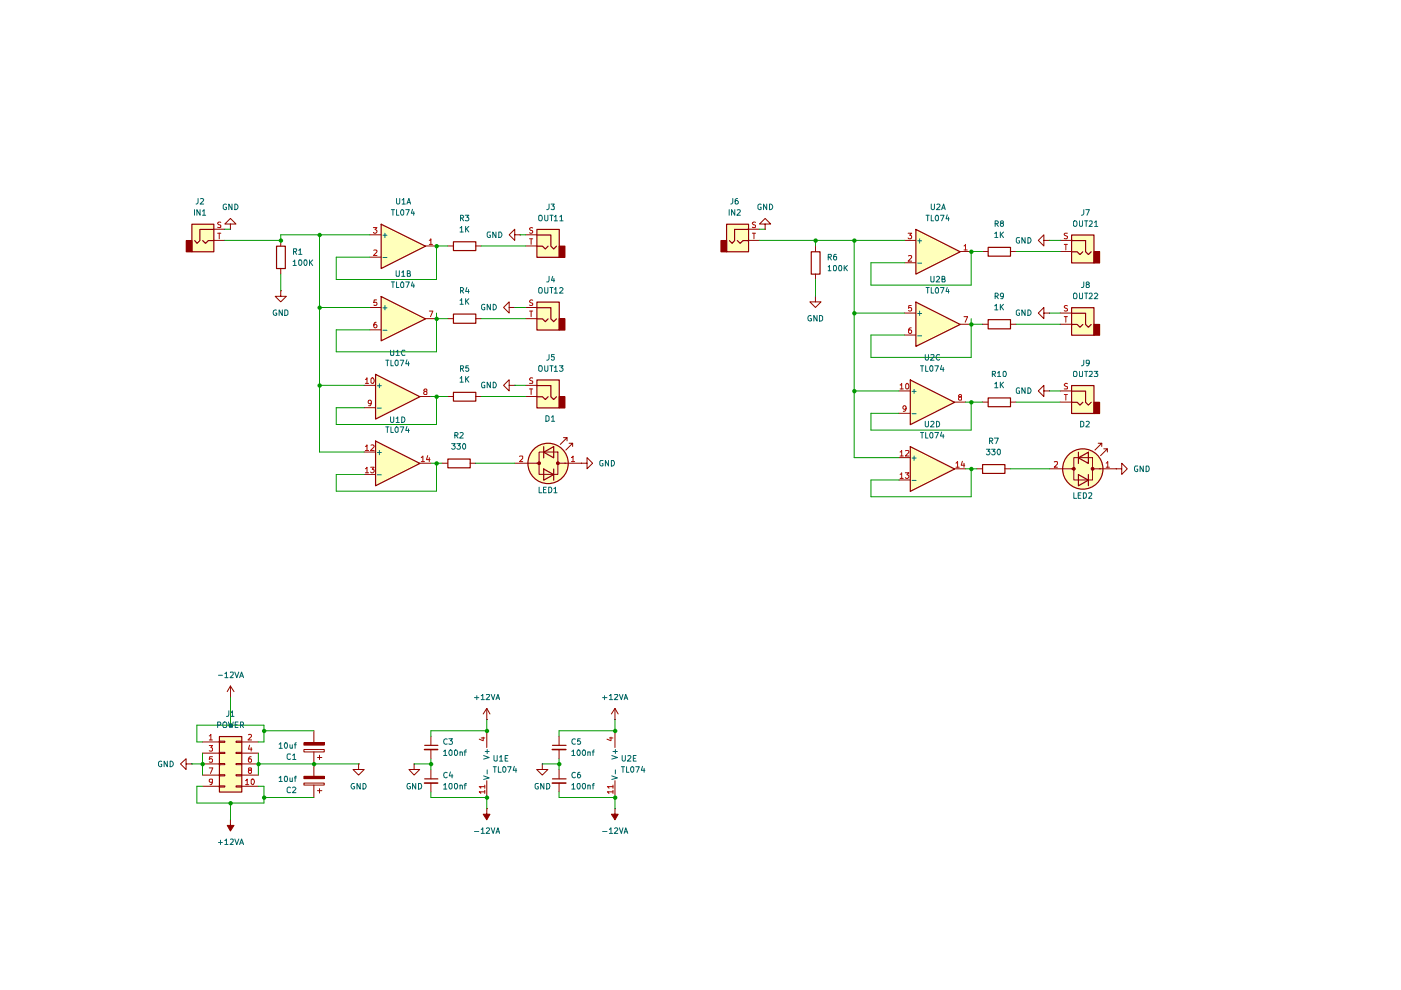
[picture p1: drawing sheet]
<svg xmlns="http://www.w3.org/2000/svg" width="297mm" height="210mm" viewBox="0 0 297 210" stroke-linecap="round" stroke-linejoin="round" font-family="sans-serif">
<g fill="#ffb">
<path d="M154.1 47.5h4.6v5.9h-4.6z"/>
<path d="M113.8 48.6h4.8v6h-4.8z"/>
<path d="M113.8 64.1h4.8v5.9h-4.8z"/>
<path d="M113.8 80.6h4.8v5.9h-4.8z"/>
<path d="M79.6 93.5l9.4 4.8-9.4 4.7z"/>
<path d="M79.6 79.4l9.4 4.7-9.4 4.8z"/>
<path d="M80.8 62.9l9.4 4.7-9.4 4.7z"/>
<path d="M80.8 47.5l9.4 4.7-9.4 4.7z"/>
<path d="M40.7 47.5h4.6v5.9h-4.6z"/>
<path d="M193 94.7l9.4 4.7-9.4 4.8z"/>
<path d="M193 80.6l9.4 4.7-9.4 4.7z"/>
<path d="M194.2 64.1l9.4 4.7-9.4 4.6z"/>
<path d="M194.2 48.6l9.4 4.8-9.4 4.7z"/>
<path d="M46.5 156.2h4.8v11.7h-4.8z"/>
<path d="M227.2 81.7h4.7v6h-4.7z"/>
<path d="M227.2 49.8h4.7v6h-4.7z"/>
<path d="M227.2 65.2h4.7v5.9h-4.7z"/>
<circle cx="116.2" cy="98.3" r="4.3"/>
<circle cx="229.6" cy="99.4" r="4.3"/>
</g>
<path d="M94.9 52.2h1.2M100.8 52.2h1.2M109.1 49.8v-1.2l-1.2 1.2 1.2 1.2v-1.2h1.1M110.2 49.8h.1M162.2 47.5h1.2l-1.2-1.2-1.2 1.2h1.2v1.1M162.2 48.6h.1M172.9 52.2v1.1M172.9 58.1v1.2M172.9 62.8v1.2h1.2l-1.2 1.2-1.2-1.2h1.2M172.9 62.8h.1" fill="none" stroke="#910000" stroke-width=".21"/>
<path d="M96.1 51.3h4.8v1.8h-4.8zM152.9 51h1.2v2.4h-1.2zM172 53.4h1.9v4.7h-1.9z" fill="none" stroke="#910000" stroke-width=".25"/>
<path d="M152.9 51h1.2v2.4h-1.2z" fill="#910000"/>
<path d="M118.6 52.2h1.2v2.4h-1.2zM154.1 47.5h4.6v5.9h-4.6zM156.3 51l.6 .6 .6-.6h1.2M158.7 48.6h-3v2.4l-.5 .6-.6-.6" fill="none" stroke="#910000" stroke-width=".25"/>
<path d="M158.7 48.6h2.3M158.7 51h2.3" fill="none" stroke="#910000" stroke-width=".21"/>
<path d="M159.5 49.4h.7M159.9 49.4v1.2M160.2 47.2l-.4-.1-.3 .2 .3 .4 .4 .1v.4h-.7" fill="none" stroke="#b90000" stroke-width=".21"/>
<path d="M118.6 52.2h1.2v2.4h-1.2z" fill="#910000"/>
<path d="M113.8 48.6h4.8v6h-4.8zM113.8 52.2h1.2l.6 .6 .6-.6M113.8 49.8h3v2.4l.6 .6 .6-.6M96.1 66.6h4.8v1.9h-4.8zM118.6 67.6h1.2v2.4h-1.2zM96.1 83.2h4.8v1.8h-4.8z" fill="none" stroke="#910000" stroke-width=".25"/>
<path d="M111.4 49.8h2.4M111.4 52.2h2.4M94.9 67.6h1.2M100.8 67.6h1.2M107.9 65.2v-1.2l-1.1 1.2 1.1 1.2v-1.2h1.2M109.1 65.2h.1M94.9 84.1h1.2M100.8 84.1h1.2" fill="none" stroke="#910000" stroke-width=".21"/>
<path d="M112.3 50.6h.6M112.6 50.6v1.2M112.9 48.3h-.4l-.2 .2 .2 .4 .4 .1v.3l-.1 .1h-.5" fill="none" stroke="#b90000" stroke-width=".21"/>
<path d="M118.6 67.6h1.2v2.4h-1.2z" fill="#910000"/>
<path d="M113.8 64.1h4.8v5.9h-4.8zM113.8 67.6h1.2l.6 .6 .6-.6M113.8 65.2h3v2.4l.6 .6 .6-.6M118.6 84.1h1.2v2.4h-1.2z" fill="none" stroke="#910000" stroke-width=".25"/>
<path d="M111.4 65.2h2.4M111.4 67.6h2.4" fill="none" stroke="#910000" stroke-width=".21"/>
<path d="M112.3 66h.6M112.6 66v1.1M112.9 63.7l-.4-.1-.2 .2 .1 .3 .5 .2v.4h-.6" fill="none" stroke="#b90000" stroke-width=".21"/>
<path d="M118.6 84.1h1.2v2.4h-1.2z" fill="#910000"/>
<path d="M113.8 80.6h4.8v5.9h-4.8zM113.8 84.1h1.2l.6 .6 .6-.6M113.8 81.7h3v2.4l.6 .6 .6-.6" fill="none" stroke="#910000" stroke-width=".25"/>
<path d="M107.9 81.7v-1.2l-1.1 1.2 1.1 1.2v-1.2h1.2M109.1 81.7h.1M111.4 81.7h2.4M111.4 84.1h2.4M114.1 98h.4v.4h-.4z" fill="none" stroke="#910000" stroke-width=".21"/>
<path d="M112.3 82.5h.6M112.6 82.5v1.2M112.9 80.2l-.4-.1-.2 .2 .1 .3 .5 .3v.3l-.6 .1" fill="none" stroke="#b90000" stroke-width=".21"/>
<path d="M114.1 98h.4v.4h-.4z" fill="#910000"/>
<path d="M111.9 98.2h2.4M114.3 95.8h4v4.8h-4zM118.1 98h.4v.4h-.4zM118.3 98.2h1.7M119.5 92.8h.7l-1.4 1.4M120.2 92.8v.7M120.6 94h.8l-1.4 1.4M121.4 94v.7" fill="none" stroke="#910000" stroke-width=".21"/>
<g fill="none" stroke="#910000" stroke-width=".25">
<path d="M115.3 99.4l2.1 1.2-2.1 1.2zM115.3 95.9l2.1-1.2v2.4zM115.3 94.7v2.4M117.4 99.4v2.4"/>
<circle cx="116.2" cy="98.3" r="4.3"/>
</g>
<path d="M118.1 98h.4v.4h-.4z" fill="#910000"/>
<path d="M93.7 98.2h1.2M99.7 98.2h1.1M109.1 98.2h2.8M119.7 98.2h3.6M123.3 98.2h1.2v-1.2l1.1 1.2-1.1 1.2v-1.2M123.3 98.2h.1M130.4 171.4v1.2h-.8l.8 1.2 .7-1.2h-.7" fill="none" stroke="#910000" stroke-width=".21"/>
<path d="M110.2 96.8h.6v.4l-.6 .7h.6M121.2 97l.3-.3v1.2M121.2 97.9h.6" fill="none" stroke="#b90000" stroke-width=".21"/>
<path d="M95 97.3h4.7v1.9h-4.7z" fill="none" stroke="#910000" stroke-width=".25"/>
<path d="M130.4 171.4v1.2h.7l-.7 1.2-.8-1.2h.8z" fill="#910000"/>
<path d="M91.4 156.1v1.9M91.4 158.9v2M118.5 156.1v1.9M118.5 158.9v2M87.8 162v1.2h1.2l-1.2 1.1-1.1-1.1h1.1M87.8 162h.1M91.4 163.2v1.9M91.4 166v1.9M103.2 171.4v1.2h-.8l.8 1.2 .7-1.2h-.7M118.5 163.2v1.9M118.5 166v1.9M130.4 171.4h.1" fill="none" stroke="#910000" stroke-width=".21"/>
<path d="M90 158.9h2.8M117.1 158.9h2.9M90 166h2.8M117.1 166h2.9" fill="none" stroke="#910000" stroke-width=".34"/>
<path d="M90 158h2.8M117.1 158h2.9M90 165.1h2.8M117.1 165.1h2.9" fill="none" stroke="#910000" stroke-width=".25"/>
<path d="M103.2 171.4v1.2h.7l-.7 1.2-.8-1.2h.8z" fill="#910000"/>
<g fill="none" stroke="#910000" stroke-width=".21">
<path d="M48.9 47.5h1.1l-1.1-1.2-1.2 1.2h1.2v1.1M48.9 48.6h.1M59.5 51v1.2M59.5 56.9v1.2M78.4 54.5h2.4M78.4 49.8h2.4M90.2 52.2h2.3M59.5 61.6v1.2h1.2l-1.2 1.2-1.2-1.2h1.2M59.5 61.6h.1M78.4 65.2h2.4M78.4 69.9h2.4M90.2 67.6h2.3"/>
<path d="M77.2 95.8h2.4M77.2 81.7h2.4M77.2 86.4h2.4M89 98.2h2.4M89 84.1h2.4M77.2 100.6h2.4M48.9 147.8h.1M48.9 145.5l-.7 1.1M48.9 145.5v2.3M48.9 145.5l.7 1.1M103.2 152.6h.1M103.2 150.2v2.4"/>
<path d="M103.2 154.9v3.6M103.2 150.2l-.8 1.2M103.2 150.2l.7 1.2M130.4 152.6h.1M130.4 150.2v2.4M130.4 154.9v3.6M130.4 150.2l-.8 1.2M130.4 150.2l.7 1.2M103.2 171.4h.1M103.2 165.5v3.6M115 162v1.2h1.2l-1.2 1.1-1.2-1.1h1.2M115 162h.1"/>
<path d="M130.4 165.5v3.6"/>
</g>
<g fill="none" stroke="#006665" stroke-width=".21">
<path d="M81.2 54.6h.8M81.2 49.9h.8M81.6 49.4v1M81.2 65.3h.8M81.2 70h.8M81.6 64.8v.9M80 95.9h.9M80 81.8h.9M80 86.5h.9M80.4 81.4v.8M80.4 95.5v.9M80 100.7h.9"/>
<path d="M102.9 159.3h.8M103.3 158.9v.9M130 159.3h.9M130.5 158.9v.9M102.5 164.5l1.2 .4-1.2 .4M102.5 160.2l1.2 .4-1.2 .4M103.3 163.2v.9M129.7 164.5l1.2 .4-1.2 .4M129.7 160.2l1.2 .4-1.2 .4M130.5 163.2v.9"/>
</g>
<g fill="none" stroke="#b90000" stroke-width=".21">
<path d="M79.2 48.3h.7l-.4 .4 .4 .2v.3l-.2 .2h-.4l-.1-.1M79.2 53.1l.6-.1 .1 .3-.7 .9h.7M91 51l.4-.4v1.2M91 51.8h.7M79.8 68.3l-.4 .1-.2 .9 .3 .2 .3-.1 .1-.4-.2-.3-.5 .3M79.8 63.6h-.5l-.1 .6 .6-.1 .1 .2-.1 .4h-.6M91 66h.8l-.5 1.1M77.5 94.7l.3-.4v1.2M77.5 99.4l.3-.3v1.1M77.5 80.4h.1l.2-.3v1.2M77.5 95.5h.6M77.5 81.3h.6"/>
<path d="M78.6 99.1h.7l-.4 .4 .3 .1 .1 .4-.2 .2h-.4l-.1-.1M78.7 94.4l.4-.1 .2 .4-.7 .8h.7M78.7 85.3a.35 .35 0 0 1-.3 .3 .35 .35 0 0 1-.3-.3v-.4h.6v.9l-.2 .2h-.4M78.9 80.1a.71 .71 0 0 1 .3 1.2h-.4l-.1-.2v-.8zM89.3 97l.4-.3v1.2M89.3 97.9h.7M90.1 83l-.3-.3 .3-.2h.2l.2 .4-.4 .1-.3 .2 .2 .5 .5-.1v-.5l-.2-.1M90.7 96.6l-.3 .9h.8M91 97v.9M77.5 100.2h.6M102 156.5h.8M102.4 156.3v.8l-.8-.4"/>
<path d="M129.2 156.5h.8M129.5 156.3v.8l-.8-.4M102.8 167.9h-1.2l.3 .3M102.8 166.8h-1.2l.3 .2v.1M102.8 166.5v.6M102.8 167.6v.6M130 167.9h-1.2l.3 .3M130 166.8h-1.2l.3 .3M130 166.5v.6M130 167.6v.6"/>
</g>
<path d="M39.5 51h1.2v2.4h-1.2zM58.6 52.2h1.9v4.7h-1.9zM80.8 47.5l9.4 4.7-9.4 4.7zM79.6 79.4l9.4 4.7-9.4 4.8zM80.8 62.9l9.4 4.7-9.4 4.7zM79.6 93.5l9.4 4.8-9.4 4.7z" fill="none" stroke="#910000" stroke-width=".25"/>
<path d="M39.5 51h1.2v2.4h-1.2z" fill="#910000"/>
<path d="M40.7 47.5h4.6v5.9h-4.6zM43 51l.6 .6 .6-.6h1.1M45.3 48.6h-2.9v2.4l-.6 .6-.5-.6M194.2 48.6l9.4 4.8-9.4 4.7zM194.2 64.1l9.4 4.7-9.4 4.6zM193 94.7l9.4 4.7-9.4 4.8zM193 80.6l9.4 4.7-9.4 4.7z" fill="none" stroke="#910000" stroke-width=".25"/>
<g fill="none" stroke="#910000" stroke-width=".21">
<path d="M45.3 48.6h2.4M45.3 51h2.4M191.8 51h2.3M191.8 55.7h2.3M203.5 53.3h2.4M191.8 66.4h2.3M191.8 71h2.3M203.5 68.7h2.4M190.6 97h2.4M190.6 82.9h2.4M190.6 87.6h2.4M202.4 99.4h2.3"/>
<path d="M202.4 85.3h2.3M190.6 101.8h2.4M39.5 162v-1.1l-1.2 1.1 1.2 1.2v-1.2h1.1M40.6 162h.1M64.4 166h4.3v.5h-4.3zM64.4 164.6h4.3v.5h-4.3zM67.3 167.6h.9M67.7 167.2v.9"/>
</g>
<g fill="none" stroke="#b90000" stroke-width=".21">
<path d="M46.1 49.4h.7M46.5 49.4v1.2M46.8 47.2l-.4-.1-.3 .2 .3 .4 .4 .1v.4h-.7M192.5 49.4h.8l-.4 .5 .3 .1v.5l-.5 .1-.2-.1M192.6 54.3l.6-.1 .1 .3-.8 .9h.8M204.4 52.2l.3-.4v1.2M204.4 53h.7M193.2 64.8h-.5l-.1 .6 .2-.2 .4 .1v.6h-.6M193.2 69.5l-.4 .1-.2 .8a.35 .35 0 0 0 .4 .3 .35 .35 0 0 0 .3-.3l-.1-.4-.2-.1-.4 .3M204.4 67.1h.7l-.5 1.2M190.8 95.8l.4-.3v1.2M190.8 81.6h.2l.2-.3v1.2"/>
<path d="M190.8 96.7h.7M190.8 82.5h.7M192 95.6l.5-.1 .2 .3-.8 .9h.8M192.1 86.5a.35 .35 0 0 1-.3 .3 .35 .35 0 0 1-.4-.3l.1-.4 .4-.1a.73 .73 0 0 1-.1 1.2h-.3M192.3 81.3a.71 .71 0 0 1 .2 1.2h-.3l-.2-.2v-.8zM202.7 98.2l.3-.3v1.2M202.7 99.1h.7M203.5 84.2l-.3-.3 .3-.2h.2l.2 .4-.4 .1-.3 .2 .2 .4h.5v-.5l-.2-.1M204 97.8l-.2 .8h.8M204.4 98.2v.9M190.8 100.6l.4-.4v1.2M190.8 101.4h.7"/>
<path d="M191.9 100.2h.8l-.4 .5 .3 .1 .1 .4-.3 .2h-.3l-.2-.1"/>
</g>
<path d="M194.6 55.8h.8M194.6 51.1h.8M195 50.6v1M194.6 66.5h.8M194.6 71.2h.8M195 66v.9M193.4 97.1h.8M193.4 83h.8M193.4 87.7h.8M193.8 82.5v.9M193.8 96.7v.9M193.4 101.9h.8" fill="none" stroke="#006665" stroke-width=".21"/>
<path d="M64.4 164.6h4.3v.5h-4.3z" fill="#910000"/>
<path d="M64.4 158.9h4.3v.5h-4.3zM64.4 157.5h4.3v.5h-4.3zM66.5 162v2.6M66.5 166.5v2.6M67.3 160.6h.9M67.7 160.1v.9" fill="none" stroke="#910000" stroke-width=".21"/>
<path d="M64.4 157.5h4.3v.5h-4.3z" fill="#910000"/>
<path d="M66.5 154.9v2.6M66.5 159.4v2.6M48.9 173.8v1.2h-.7l.7 1.2 .7-1.2h-.7M76 162v1.2h1.2l-1.2 1.1-1.2-1.1h1.2M76 162h.1" fill="none" stroke="#910000" stroke-width=".21"/>
<path d="M48.9 173.8v1.2h.7l-.7 1.2-.7-1.2h.7z" fill="#910000"/>
<g fill="none" stroke="#910000" stroke-width=".21">
<path d="M208.3 85.3h1.2M214.2 85.3h1.2M221.3 82.9v-1.2l-1.2 1.2 1.2 1.2v-1.2h1.2M222.5 82.9h.1M42.9 157.3h3.6M42.9 159.7h3.6M46.5 159.5h1.2v.3h-1.2zM46.5 157.1h1.2v.3h-1.2zM50 159.5h1.2v.3h-1.2zM50 157.1h1.2v.3h-1.2zM51.2 157.3h3.6M51.2 159.7h3.6"/>
<path d="M42.9 166.7h3.6M42.9 162h3.6M42.9 164.3h3.6M46.5 166.6h1.2v.3h-1.2zM46.5 164.3h1.2v.2h-1.2zM46.5 161.9h1.2v.2h-1.2zM48.9 173.8h.1M50 166.6h1.2v.3h-1.2zM50 164.3h1.2v.2h-1.2zM50 161.9h1.2v.2h-1.2zM51.2 166.7h3.6M51.2 162h3.6"/>
<path d="M51.2 164.3h3.6"/>
</g>
<path d="M209.5 84.4h4.7v1.8h-4.7zM231.9 85.3h1.2v2.4h-1.2zM46.5 156.2h4.8v11.7h-4.8z" fill="none" stroke="#910000" stroke-width=".25"/>
<g fill="none" stroke="#b90000" stroke-width=".21">
<path d="M44.4 156l.3-.3v1.2M44.4 158.1h.6l-.3 .4 .3 .2v.5h-.6M44.4 156.9h.6M52.7 155.8l.4-.1 .2 .3-.7 .9h.7M52.9 158l-.2 .8h.7M53.3 158.5v.8M44.4 162.8h.7l-.5 1.2M45 160.4h-.6v.6l.1-.1h.4l.1 .1v.5h-.6M45 165.7v.2h-.5l-.1-.2v-.3l.1-.2 .5 .1v.7l-.1 .3-.4 .1M52.1 165.5l.3-.3v1.2M52.1 166.4h.6M52.9 163.3l-.2-.2v-.3h.6v.4l-.6 .1v.2v.4l.2 .1 .4-.3v-.4h-.2"/>
<path d="M53.3 165.4l.1-.2a.6 .6 0 0 1 .6 .4 .6 .6 0 0 1-.2 .7l-.3 .1-.2-.3zM53.3 160.4l-.5 .1-.1 .9a.35 .35 0 0 0 .3 .2 .35 .35 0 0 0 .3-.2v-.4l-.2-.1-.4 .2"/>
</g>
<path d="M231.9 85.3h1.2v2.4h-1.2z" fill="#910000"/>
<path d="M209.5 52.5h4.7v1.8h-4.7zM231.9 53.4h1.2v2.4h-1.2zM227.2 81.7h4.7v6h-4.7zM227.2 85.3h1.2l.6 .6 .6-.6M227.2 82.9h3v2.4l.6 .6 .6-.6" fill="none" stroke="#910000" stroke-width=".25"/>
<path d="M208.3 53.3h1.2M214.2 53.3h1.2M224.8 82.9h2.4M224.8 85.3h2.4" fill="none" stroke="#910000" stroke-width=".21"/>
<path d="M225.6 83.7h.7M226 83.7v1.1M226.3 81.4l-.4-.1-.3 .2 .1 .3 .6 .2v.4l-.7 .1" fill="none" stroke="#b90000" stroke-width=".21"/>
<path d="M231.9 53.4h1.2v2.4h-1.2z" fill="#910000"/>
<path d="M227.2 49.8h4.7v6h-4.7zM227.2 53.4h1.2l.6 .6 .6-.6M227.2 51h3v2.4l.6 .6 .6-.6M209.5 67.8h4.7v1.9h-4.7zM231.9 68.8h1.2v2.3h-1.2z" fill="none" stroke="#910000" stroke-width=".25"/>
<path d="M221.3 51v-1.2l-1.2 1.2 1.2 1.2v-1.2h1.2M222.5 51h.1M224.8 51h2.4M224.8 53.3h2.4M208.3 68.7h1.2M214.2 68.7h1.2M221.3 66.4v-1.2l-1.2 1.2 1.2 1.2v-1.2h1.2M222.5 66.4h.1" fill="none" stroke="#910000" stroke-width=".21"/>
<path d="M225.6 51.8h.7M226 51.8v1.2M226.3 49.4h-.5l-.2 .2 .2 .4 .5 .1v.4l-.2 .1-.5-.1" fill="none" stroke="#b90000" stroke-width=".21"/>
<path d="M231.9 68.8h1.2v2.3h-1.2z" fill="#910000"/>
<path d="M227.2 65.2h4.7v5.9h-4.7zM227.2 68.8h1.2l.6 .6 .6-.6M227.2 66.4h3v2.4l.6 .6 .6-.6M208.3 98.5h4.8v1.9h-4.8z" fill="none" stroke="#910000" stroke-width=".25"/>
<path d="M224.8 66.4h2.4M224.8 68.7h2.4M207.1 99.4h1.2M213 99.4h1.2M227.5 99.2h.4v.4h-.4zM236.6 99.4h1.2v-1.2l1.2 1.2-1.2 1.2v-1.2M236.6 99.4h.1" fill="none" stroke="#910000" stroke-width=".21"/>
<path d="M225.6 67.1h.7M226 67.1v1.2M226.3 64.9l-.4-.1-.3 .2 .3 .4 .4 .1v.4h-.7" fill="none" stroke="#b90000" stroke-width=".21"/>
<path d="M227.5 99.2h.4v.4h-.4z" fill="#910000"/>
<path d="M225.3 99.4h2.4M227.7 97h3.9v4.8h-3.9zM231.4 99.2h.5v.4h-.5zM231.6 99.4h1.7M232.8 94h.8l-1.4 1.4M233.6 94v.7M234 95.2h.8l-1.5 1.4M234.8 95.2v.6" fill="none" stroke="#910000" stroke-width=".21"/>
<g fill="none" stroke="#910000" stroke-width=".25">
<path d="M228.6 97.1l2.2-1.2v2.4zM228.6 95.9v2.4M228.6 100.6l2.2 1.2-2.2 1.2zM230.8 100.6v2.4"/>
<circle cx="229.6" cy="99.4" r="4.3"/>
</g>
<path d="M231.4 99.2h.5v.4h-.5z" fill="#910000"/>
<path d="M222.5 99.4h2.8M233.1 99.4h3.5" fill="none" stroke="#910000" stroke-width=".21"/>
<path d="M223.5 98h.7v.4l-.7 .7h.7M234.5 98.2l.4-.3v1.2M234.5 99.1h.7" fill="none" stroke="#b90000" stroke-width=".21"/>
<g fill="none" stroke="#090" stroke-width=".21">
<path d="M47.7 48.6h1.2M59.5 58.1v3.5M67.7 49.8v46h9.5M78.4 49.8h-18.9v1.2h-11.8M94.9 52.2h-2.4v7.1h-21.2v-4.8h7.1M102 52.2h9.4M110.2 49.8h1.2M161 51h30.8M161 48.6h1.2M172.9 51v1.2M172.9 59.3v3.5M181.1 51v46h9.5"/>
<path d="M208.3 53.3h-2.4v7.2h-21.2v-4.8h7.1M215.4 53.3h9.4M222.5 51h2.3M67.7 65.2h10.7M92.5 66.4v8.2h-21.2v-4.7h7.1M92.5 67.6h2.4M102 67.6h9.4M109.1 65.2h2.3M181.1 66.4h10.7M205.9 67.6v8.2h-21.2v-4.8h7.1M205.9 68.7h2.4M215.4 68.7h9.4"/>
<path d="M222.5 66.4h2.3M67.7 81.7h9.5M91.4 98.2h2.3M91.4 84.1h3.5M92.5 84.1v5.9h-21.2v-3.6h5.9M92.5 98.2v5.9h-21.2v-3.5h5.9M100.8 98.2h8.3M102 84.1h9.4M109.1 81.7h2.3M181.1 82.9h9.5M204.7 99.4h2.4M204.7 85.3h3.6"/>
<path d="M205.9 85.3v5.9h-21.2v-3.6h5.9M205.9 99.4v5.9h-21.2v-3.5h5.9M214.2 99.4h8.3M215.4 85.3h9.4M222.5 82.9h2.3M42.9 157.3h-1.2v-3.5h14.3v3.5h-1.2M42.9 159.7v4.6M48.9 147.8v6M54.8 159.7v4.6M56 154.9h10.5M103.2 152.6v2.3h-11.8v1.2M130.4 152.6v2.3h-11.9v1.2"/>
<path d="M40.6 162h2.3M42.9 166.7h-1.2v3.6h14.3v-3.6h-1.2M48.9 170.3v3.5M54.8 162h21.2M56 169.1h10.5M87.8 162h3.6M91.4 167.9v1.2h11.8v2.3M91.4 160.9v2.3M115 162h3.5M118.5 167.9v1.2h11.9v2.3M118.5 160.9v2.3"/>
</g>
<g fill="#090">
<circle cx="181.1" cy="82.9" r=".47"/>
<circle cx="172.9" cy="51" r=".47"/>
<circle cx="92.6" cy="98.3" r=".47"/>
<circle cx="92.6" cy="84.1" r=".47"/>
<circle cx="92.6" cy="52.2" r=".47"/>
<circle cx="92.6" cy="67.6" r=".47"/>
<circle cx="130.4" cy="169.1" r=".47"/>
<circle cx="91.4" cy="162" r=".47"/>
<circle cx="118.6" cy="162" r=".47"/>
<circle cx="103.3" cy="169.1" r=".47"/>
<circle cx="103.3" cy="155" r=".47"/>
<circle cx="130.4" cy="155" r=".47"/>
<circle cx="67.8" cy="81.7" r=".47"/>
<circle cx="54.8" cy="162" r=".47"/>
<circle cx="56" cy="155" r=".47"/>
<circle cx="67.8" cy="65.2" r=".47"/>
<circle cx="59.6" cy="51" r=".47"/>
<circle cx="67.8" cy="49.8" r=".47"/>
<circle cx="66.6" cy="162" r=".47"/>
<circle cx="43" cy="162" r=".47"/>
<circle cx="48.9" cy="153.8" r=".47"/>
<circle cx="181.1" cy="51" r=".47"/>
<circle cx="181.1" cy="66.4" r=".47"/>
<circle cx="206" cy="53.4" r=".47"/>
<circle cx="206" cy="99.4" r=".47"/>
<circle cx="48.9" cy="170.3" r=".47"/>
<circle cx="56" cy="169.1" r=".47"/>
<circle cx="206" cy="85.3" r=".47"/>
<circle cx="206" cy="68.8" r=".47"/>
</g>
<g fill="none" stroke="#006665" stroke-width=".21">
<path d="M41.2 44.4v1.2M42 42.1v.8l-.4 .4M42.4 44.4v1.2l-.7-1.2v1.2M42.5 42.2l.4-.1 .3 .3-.8 .9h.8M42.9 44.8l.4-.4v1.2M42.9 45.6h.7M48 43.3a.45 .45 0 0 0-.7 .2v.7a.45 .45 0 0 0 .7 .2v-.5h-.2M49.2 43.3v1.1l-.7-1.1v1.1M49.8 43.3a.6 .6 0 0 1 .7 .6 .6 .6 0 0 1-.7 .5zM62.1 55.5l.4-.4v1.2M62.1 56.3h.7M62.2 53.3h.6v-.6h-.6v1.2"/>
<path d="M62.5 53.3l.4 .6M63.3 55.3l.2-.2a.6 .6 0 0 1 .6 .4 .6 .6 0 0 1-.3 .7l-.2 .1-.3-.3zM63.3 53.1l.4-.4v1.2M63.3 53.9h.7M64.5 55.2l.1-.1a.59 .59 0 0 1 .6 .4 .59 .59 0 0 1-.2 .6l-.1 .2-.4-.2zM65.6 55.1v1.2M65.8 55.6l.5 .7M66.3 55.1l-.7 .7M83 59.8h.7M83 44.4h.7M83.3 44.4v1.2M83.3 59.8v1.2"/>
<path d="M84 57.4l.1 1.2h.5l.1-.2v-1M84.1 59.8v1.2h.5M84.1 44.4v1.2h.5M84.1 42.1v.9a.35 .35 0 0 0 .3 .3 .35 .35 0 0 0 .4-.3v-.9M85.1 59.9l.2-.1 .3 .2v.8l-.2 .2h-.3l-.2-.5zM85.1 44.5l.2-.1 .3 .3v.7l-.3 .2a.7 .7 0 0 1-.2-1.1zM85.2 57.7l.3-.3v1.2M85.2 58.6h.7M85.3 42.4l.3-.3v1.2M85.3 43.3h.6M86 59.8h.8l-.5 1.2M86 44.4h.8l-.5 1.2"/>
<path d="M86.3 43.3l.4-1.2 .3 1.2M86.4 58l.6-.1v-.3l-.2-.2h-.4v1.2h.6v-.3l-.2-.3M86.4 42.9h.6M87.5 59.8l-.3 .8h.7M87.5 44.4l-.3 .8h.7M87.7 44.9v.7M97.5 48.3l.4-.3v1.2M97.5 49.2h.7M97.6 46.2h.5l.2-.1-.1-.4-.6-.1v1.2M97.9 46.2l.4 .6M98.6 45.6h.8l-.4 .5h.3v.6h-.7M98.7 48v1.2"/>
<path d="M98.9 48.5l.5 .7M99.4 48l-.7 .7M104 49.2h-.5l-.2 .2v.6l.2 .3h.5v-.4h-.2M105.2 49.2v1.2l-.7-1.2v1.2M105.7 49.2h.5a.66 .66 0 0 1 .2 .7 .66 .66 0 0 1-.7 .5zM114.2 45.8l.5-.2a.65 .65 0 0 1 .3 .7 .65 .65 0 0 1-.5 .5l-.3-.1zM115.5 45.6v1a.35 .35 0 0 0 .3 .2 .35 .35 0 0 0 .4-.2v-1M116.4 43.3v.8l-.2 .3h-.3M116.4 58.6v.8l-.2 .4h-.3M116.6 45.6h.7M116.8 43.3h.7l-.3 .4 .3 .2v.5h-.7M116.9 45.6v1.2"/>
<path d="M117.2 58.6l-.3 .8h.7M117.4 59v.8M117.5 46l.4-.4v1.2M117.5 46.8h.7M118.7 46l.3-.4v1.2M118.7 46.8h.7M154.6 44.4v1.2M155.4 42.1v.8l-.5 .4M155.8 44.4v1.2l-.7-1.2v1.2M156.3 44.5l.4-.1 .3 .4-.8 .8h.8M156.4 42.1l-.5 .2v.9h.6v-.4l-.2-.3h-.3l-.1 .3M161.4 43.3a.45 .45 0 0 0-.7 .2v.7a.45 .45 0 0 0 .7 .2v-.5h-.2"/>
<path d="M162.6 43.3v1.1l-.7-1.1v1.1M163.2 43.3a.6 .6 0 0 1 .6 .6 .6 .6 0 0 1-.6 .5zM175.6 56.6l.3-.3v1.1M175.6 54.5l.6-.1v-.5h-.6v1.2M175.6 57.4h.6M175.9 54.5l.4 .6M176.7 56.5l.2-.2a.6 .6 0 0 1 .5 .4 .6 .6 0 0 1-.2 .7h-.3l-.2-.2zM177.3 53.9l-.4 .1a.82 .82 0 0 0 .1 1.1l.4-.2v-.5h-.4l-.3 .2M177.9 56.4l.1-.1a.6 .6 0 0 1 .5 .4 .6 .6 0 0 1-.2 .7l-.4-.1zM179 56.3v1.1M179.2 56.7l.5 .7M179.7 56.3l-.7 .6"/>
<path d="M196.3 45.6h.7M196.7 45.6v1.2M197.4 58.6v1.2h.6v-1.2M197.4 45.6v1.2h.6M197.4 43.3v.9a.35 .35 0 0 0 .4 .3 .35 .35 0 0 0 .3-.3v-.9M198.5 45.7l.2-.1 .3 .3v.7l-.4 .2a.7 .7 0 0 1-.1-1.1zM198.5 58.8l.5-.2 .2 .3-.7 .9h.7M198.6 43.3h.5l.2 .3-.8 .8h.8M199.4 45.6h.8l-.6 1.2M199.6 44.4l.5-1.1 .3 1.1M199.7 59.2l.6-.1v-.3l-.1-.2h-.5v1.2h.6l.1-.4-.2-.2M199.7 44.1h.6"/>
<path d="M200.8 45.6l-.2 .8h.7M201.1 46.1v.7M210.9 49.5l.3-.3v1.2M210.9 50.4h.7M211 47.4h.5l.2-.2-.1-.3-.6-.1v1.2M211.2 47.4l.5 .6M212.1 49.2v1.2M212.3 49.7l.5 .7M212.3 47.3l-.2-.2a.35 .35 0 0 1 .3-.3 .35 .35 0 0 1 .4 .3l-.3 .2a.36 .36 0 0 0-.4 .4 .36 .36 0 0 0 .5 .3 .36 .36 0 0 0 .1-.6l-.2-.1M212.8 49.2l-.7 .7M216.2 50.4h-.6l-.1 .2v.6l.1 .3h.6v-.4h-.2M217.3 50.4v1.2l-.6-1.2v1.2"/>
<path d="M217.9 50.4h.5a.66 .66 0 0 1 .2 .7 .66 .66 0 0 1-.7 .5zM227.6 47l.5-.2a.65 .65 0 0 1 .3 .7 .65 .65 0 0 1-.6 .5l-.2-.2zM228.9 46.8v1a.35 .35 0 0 0 .3 .2 .35 .35 0 0 0 .3-.2v-1M229.8 44.4v.9l-.2 .3h-.3M229.8 59.8v.8l-.2 .4h-.3M230 46.8h.6M230.2 44.4h.8l-.5 1.2M230.3 46.8v1.2M231 46.9h.6v.4l-.7 .7h.7M232.1 47.2l.3-.4v1.2M232.1 48h.6M58.6 65.8l-.3-.1a.61 .61 0 0 0-.4 .6 .61 .61 0 0 0 .5 .6l.3-.1v-.4h-.3"/>
<path d="M59.9 65.7v1.2l-.7-1.2v1.2M60.4 65.7h.3l.3 .3v.6l-.3 .3h-.3zM81.8 76.4h.7M82.1 76.4v1.2M82.8 74.3l.1 1.1h.5l.1-1.1M82.9 76.4v1.2h.5M83.9 76.4h.3l.2 .1v.8l-.2 .3a.71 .71 0 0 1-.3-1.2zM84 74.6l.3-.3v1.1M84 75.4h.7M84.8 76.4h.8l-.5 1.2M85.9 74.3h-.6l-.2 .4 .2 .7 .6-.1M86.3 76.3l-.3 .8h.8"/>
<path d="M86.6 76.7v.9M87.7 60.2v.8M97.5 63.7l.4-.4v1.2M97.5 64.5h.7M97.6 61.6h.4l.3-.2-.3-.4h-.4v1.1M97.6 78.1h.6l.1-.4-.2-.1h-.5v1.1M97.9 61.6l.4 .5M97.9 78.1l.4 .6M98.7 63.3v1.2M98.7 79.8v1.2M98.9 63.8l.5 .7M99 61l-.3 .8h.8"/>
<path d="M99.3 77.6h-.5l-.1 .5h.6v.6h-.4l-.2-.1M99.3 61.4v.7M99.4 63.3l-.7 .7M99.4 79.8l-.7 .7M102.8 64.6a.45 .45 0 0 0-.7 .2v.6a.45 .45 0 0 0 .7 .2v-.4h-.2M104 64.5v1.2l-.7-1.2v1.2M104.6 64.5a.6 .6 0 0 1 .6 .6 .6 .6 0 0 1-.6 .6zM114.2 61.1l.5-.1a.86 .86 0 0 1 .1 1.1h-.4l-.2-.1zM114.2 77.7l.2-.1h.4a.86 .86 0 0 1-.1 1.1l-.5-.1zM115.5 61l.1 1.1h.5l.1-1.1M115.5 77.6v.9l.2 .2 .5-.2v-.9M116.4 75.2v.8l-.2 .3-.3 .1"/>
<path d="M116.6 61h.7M116.6 77.6h.7M116.9 61v1.1M116.9 77.6v1.1M117.5 61.3h.2l.2-.3v1.1M117.5 77.9l.4-.3v1.1M117.5 75.2h-.6v.5h.6v.5l-.2 .2-.4-.2M117.5 62.1h.7M117.5 78.7h.7M118.6 77.6h.8l-.4 .4 .3 .1 .1 .4-.3 .2h-.3l-.2-.1M118.7 61.1l.4-.1 .3 .3-.8 .8h.8M172 67l-.3-.1a.61 .61 0 0 0-.4 .6 .61 .61 0 0 0 .5 .6l.2-.1v-.4h-.2"/>
<path d="M173.2 66.9v1.2l-.6-1.2v1.2M173.7 66.9h.4l.3 .2v.7l-.3 .3h-.4zM195.2 77.6h.6M195.5 77.6v1.1M196.2 75.2v.9l.2 .3 .4-.3v-.9M196.3 77.6v1.1h.5M196.3 61h.7M196.7 61v1.1M197.3 77.6h.3l.2 .1v.8l-.3 .2a.71 .71 0 0 1-.2-1.1zM197.4 75.3l.6-.1v.3l-.7 .9h.7M197.4 61v1.1h.6M198.2 77.6h.8l-.5 1.1"/>
<path d="M198.5 61h.2l.3 .2v.8l-.2 .1h-.3l-.2-.4zM199.2 75.3l-.5-.1a.67 .67 0 0 0-.2 .7 .67 .67 0 0 0 .5 .5l.2-.2M199.4 61h.8l-.6 1.1M199.6 77.5l-.2 .8h.8M200 77.9v.8M200.8 61l-.2 .8h.7M201.1 61.4v.7M210.4 79.3l.6-.1v-.5h-.6v1.1M210.7 79.3l.4 .5M210.9 64.9l.3-.4v1.2M210.9 65.7h.7M211 62.8h.4l.3-.4-.3-.3h-.4v1.2"/>
<path d="M211.2 62.8l.5 .5M211.5 79.1l.3-.4v1.1M211.5 79.8h.7M212.1 64.5v1.2M212.3 65l.5 .7M212.7 78.9l.2-.2a.6 .6 0 0 1 .5 .5 .6 .6 0 0 1-.2 .6h-.3l-.2-.1zM212.8 62.7a.35 .35 0 0 1-.4 .2 .35 .35 0 0 1-.3-.2l.1-.5h.5v.9l-.2 .2h-.3M212.8 64.5l-.7 .7M216.2 65.8a.45 .45 0 0 0-.7 .2v.6a.45 .45 0 0 0 .7 .2v-.4h-.2M217.3 65.7v1.2l-.6-1.2v1.2M217.9 65.7a.6 .6 0 0 1 .7 .6 .6 .6 0 0 1-.7 .6zM227.6 78.9l.2-.2h.4l.1 .4-.1 .7h-.4l-.2-.1z"/>
<path d="M227.6 62.3l.5-.2a.86 .86 0 0 1 .1 1.2h-.4l-.2-.1zM228.9 78.7v1.1h.5l.1-1.1M228.9 62.1v1.2h.5l.1-.1v-1.1M229.8 76.4v.8l-.2 .3-.3 .1M230 62.1h.6M230 78.7h.6M230.3 62.1v1.2M230.3 78.7v1.1M230.5 60.3l-.2-.1 .2-.4h.2l.3 .2-.2 .3h-.3l-.2 .2v.4l.5 .1 .2-.5-.3-.2M231 78.8l.5-.1 .1 .5-.7 .6h.7M231 62.3l.4-.2 .2 .2v.4l-.7 .6h.7M231 76.9l-.2 .1h-.4l-.1-.5 .5-.1 .2 .1-.2 .9-.4 .2"/>
<path d="M232 78.7h.7l-.4 .5 .4 .1v.4l-.1 .1h-.6M232.1 62.3l.4-.2 .2 .4-.7 .8h.7M81.8 90.5h.7M82.1 90.5v1.2M82.8 88.4v.9a.35 .35 0 0 0 .3 .3 .35 .35 0 0 0 .4-.3v-.9M82.9 90.5v1.2h.5M83.9 90.6l.3-.1 .2 .3v.6l-.3 .3a.7 .7 0 0 1-.2-1.1zM84 88.7l.3-.3v1.2M84 89.6h.7M84.8 90.5h.8l-.5 1.2M85.2 88.4l.6 .2 .1 .3-.1 .5-.4 .2h-.2zM86.3 90.4l-.3 .9h.8"/>
<path d="M86.6 90.9v.8M95.8 94.1h.7l-.4 .4 .3 .1 .1 .4-.2 .2h-.4l-.1-.1M96.4 92.3h.5l.2-.2-.1-.3-.6-.1v1.2M96.7 92.3l.4 .6M96.9 94.1h.7l-.4 .4 .3 .1v.6h-.5l-.1-.1M97.5 80.2l.4-.4v1.2M97.5 91.8l.5-.1 .2 .3-.7 .9h.7M97.5 81h.7M98.2 94.1h.3l.2 .2v.7l-.2 .2-.3-.1a.69 .69 0 0 1 0-1zM98.9 80.3l.5 .7M102.8 81.1l-.4-.1-.3 .4v.6l.2 .2h.5v-.5h-.2M104 81v1.2l-.7-1.2v1.2"/>
<path d="M104.6 81a.66 .66 0 0 1 .6 .5 .66 .66 0 0 1-.2 .7h-.4zM115.7 88.1h.4l.3 .3v.7l-.3 .2h-.4zM116.9 88.5l.4-.4v1.2M116.9 89.3h.7M127.8 97.6h-.5l-.1 .3v.6l.1 .2h.5v-.4h-.1M129 97.6v1.2l-.6-1.2v1.2M129.6 97.6h.4a.66 .66 0 0 1 .3 .8 .66 .66 0 0 1-.7 .4zM195.2 91.7h.6M195.5 91.7v1.2M196.2 89.3v1a.35 .35 0 0 0 .3 .2 .35 .35 0 0 0 .3-.2v-1M196.3 91.7v1.2h.5M197.3 91.8l.2-.1 .3 .2v.7l-.4 .3a.7 .7 0 0 1-.1-1.1z"/>
<path d="M197.4 89.4l.4-.1 .2 .4-.7 .8h.7M198.2 91.7h.8l-.5 1.2M198.5 89.3l.6 .2 .1 .3-.1 .5-.3 .2h-.3zM199.6 91.6l-.2 .9h.8M200 92.1v.8M209.1 95.2h.8l-.4 .5 .3 .1 .1 .4-.3 .2h-.3l-.2-.1M209.8 93.5h.5l.2-.2-.1-.3-.6-.1v1.2M210.1 93.5l.4 .6M210.2 95.2h.8l-.4 .5 .4 .2-.1 .5h-.5l-.2-.1M210.8 92.9h.9l-.5 1.2M210.9 81.4l.3-.4v1.2M210.9 82.2h.7"/>
<path d="M211.6 95.2h.3l.2 .2v.8l-.3 .2a.71 .71 0 0 1-.2-1.2zM212.1 81v1.2M212.3 81.5l.5 .7M212.8 81l-.7 .7M216.2 82.3l-.4-.1-.3 .3v.6l.1 .3h.6v-.5h-.2M217.3 82.2v1.2l-.6-1.2v1.2M217.9 82.2a.66 .66 0 0 1 .7 .4 .66 .66 0 0 1-.2 .8h-.5zM229.1 89.3h.3l.4 .3v.7l-.4 .2h-.3zM230.3 89.4l.4-.1 .3 .4-.8 .8h.8M241.2 98.8h-.5l-.2 .3v.6l.2 .2h.5v-.4h-.2M242.4 98.8v1.2l-.7-1.2v1.2M243 98.8h.4a.66 .66 0 0 1 .2 .8 .66 .66 0 0 1-.6 .4z"/>
<path d="M114.3 103.3v1.2h.6M115.2 103.8h.5M115.8 103.3h-.6v1.2h.6M116.3 103.3h.5a.66 .66 0 0 1 .2 .7 .66 .66 0 0 1-.7 .5zM117.4 103.6l.4-.3v1.2M117.4 104.5h.7M227.7 104.5v1.2h.6M228.6 105h.4M229.2 104.5h-.6v1.2h.6M229.7 104.5h.4a.66 .66 0 0 1 .3 .7 .66 .66 0 0 1-.7 .5zM230.8 104.6l.6-.1 .1 .1-.1 .4-.6 .7h.7M46.1 153.8l.6-.1v-.5l-.6-.1v1.2"/>
<path d="M46.3 143.2h.9M47.3 153.2l.3-.1 .3 .1a.87 .87 0 0 1 0 1.1h-.5l-.2-.4zM47.7 142.8l.3-.3v1.2M47.7 143.7h.6M48.4 153.1l.4 1.2 .1-.9 .3 .9 .2-1.2M48.5 150.7v.9l-.2 .3h-.3M48.9 142.6l.5-.1v.5l-.6 .7h.6M49 151l.3-.3v1.2M49 151.9h.6M49.8 142.5l.4 1.2 .4-1.2M49.9 153.7h.4M50.5 153.1h-.6v1.2h.6"/>
<path d="M50.8 143.7l.4-1.2 .4 1.2M51 153.8l.6-.1v-.5l-.6-.1v1.2M51 143.3h.5M51.2 153.8l.4 .5M59.2 157.8l.3-.3v1.2M59.2 158.7h.7M60.4 157.6l.3-.1a.69 .69 0 0 1-.2 1.2l-.2-.5zM61.5 157.9v.6l.1 .2 .4-.2M61.6 159.9h-.6l-.1 .2 .1 .8 .2 .1 .4-.1M62 157.9v.8M62.4 157.9h.4M62.8 157.5l-.2 .1v1.1"/>
<path d="M94.1 159.3l.3-.3v1.2M94.8 156.7l-.2-.1a.6 .6 0 0 0-.5 .6 .6 .6 0 0 0 .5 .6l.2-.1M95.2 156.6h.7l-.4 .5h.3v.6h-.6M95.3 159.1l.3-.1 .2 .3v.6l-.3 .3a.7 .7 0 0 1-.2-1.1zM96.4 159.1l.3-.1a.64 .64 0 0 1 .4 .6 .64 .64 0 0 1-.5 .6l-.2-.3zM97.5 159.5l.5-.1v.8M97.5 159.4v.8M98.4 159.4h.5M98.9 159l-.3 .2v1M100.6 147.9h.9M101.1 147.5v.8M102 147.5l.4-.3v1.1"/>
<path d="M102 148.3h.7M103.1 147.3l.6-.1 .1 .3-.8 .8h.8M104.1 147.2l.5 1.1 .3-1.1M105.2 148.3l.4-1.1 .3 1.1M105.2 148h.6M121.2 159.3l.4-.3v1.2M122 156.7l-.2-.1a.6 .6 0 0 0-.6 .6 .6 .6 0 0 0 .6 .6l.2-.1M122.6 159h.2a.78 .78 0 0 1 0 1.2h-.2a.78 .78 0 0 1 0-1.2zM123 156.6h-.5l-.1 .6 .5-.1 .2 .2-.1 .4h-.6M123.6 159.1l.3-.1 .2 .3v.6l-.3 .3a.7 .7 0 0 1-.2-1.1zM124.6 159.5l.5-.1v.8M124.6 159.4v.8"/>
<path d="M125.6 159.4h.4M126 159l-.3 .2v1M127.8 147.9h.9M128.2 147.5v.8M129.2 147.5l.3-.3v1.1M129.2 148.3h.7M130.3 147.3l.6-.1 .1 .3-.8 .8h.8M131.3 147.2l.4 1.1 .4-1.1M132.3 148.3l.4-1.1 .4 1.1M132.4 148h.6M34.3 161.5a.45 .45 0 0 0-.7 .1v.7a.45 .45 0 0 0 .7 .2v-.4h-.2M35.5 161.4v1.2l-.7-1.2v1.2"/>
<path d="M36.1 161.4a.6 .6 0 0 1 .7 .6 .6 .6 0 0 1-.7 .6zM46.3 178.6h.9M46.7 178.1v1M47.7 178.2l.3-.3v1.2M47.7 179.1h.6M48.9 178h.5v.4l-.6 .7h.6M49.8 177.9l.4 1.2 .4-1.2M50.8 179.1l.4-1.2 .4 1.2M51 178.7h.5M59.2 164.9l.3-.3v1.1M59.2 165.7h.7M60.4 164.7l.1-.1a.6 .6 0 0 1 .5 .4 .6 .6 0 0 1-.2 .7l-.4-.1z"/>
<path d="M61.5 164.9v.7h.5M61.6 167l-.4-.1-.3 .3v.6l.1 .3 .6-.1M62 164.9v.8M62.1 167l.4-.1 .2 .3-.7 .9h.7M62.1 160.2l.3-.3v1.1M62.1 161h.6M62.4 164.9h.4M62.8 164.6h-.2v1.1M75.1 166.1h-.4a.67 .67 0 0 0-.3 .7 .67 .67 0 0 0 .5 .5l.3-.2v-.3h-.3M76.4 166.1v1.2l-.7-1.2v1.2M77 166.1h.4a.66 .66 0 0 1 .2 .8 .66 .66 0 0 1-.6 .4zM87 166.1h-.5a.67 .67 0 0 0-.2 .7 .67 .67 0 0 0 .5 .5l.2-.2v-.3h-.2"/>
<path d="M88.1 166.1v1.2l-.6-1.2v1.2M88.7 166.1h.5a.66 .66 0 0 1 .2 .8 .66 .66 0 0 1-.7 .4zM94.1 166.5l.3-.4v1.2M94.1 160.2h.6M94.1 167.3h.6M94.8 163.8l-.2-.1a.6 .6 0 0 0-.5 .6 .6 .6 0 0 0 .5 .6l.2-.1M95.3 166.1h.4l.1 .2v.7l-.2 .3a.71 .71 0 0 1-.3-1.2zM95.5 163.7l-.3 .8h.8M95.8 164.2v.7M96.4 166.3l.1-.2a.6 .6 0 0 1 .6 .4 .6 .6 0 0 1-.2 .7l-.3 .1-.2-.3zM97.5 166.6l.2-.1 .3 .1v.7M97.5 166.5v.8"/>
<path d="M98.4 166.5h.5M98.9 166.1h-.3v.2v1M100.6 176.3h.9M102 175.9l.4-.4v1.2M102 176.7h.7M103.1 175.7l.4-.2 .3 .4-.8 .8h.8M104.1 175.5l.5 1.2 .3-1.2M104.6 162.6h.6M104.7 160.2v.9l.3 .3 .4-.1v-1.1M104.9 162.6v1.1M105.2 176.7l.4-1.2 .3 1.2M105.2 176.4h.6"/>
<path d="M105.7 162.6v1.1h.6M105.9 160.5l.4-.3v1.2M105.9 161.4h.7M106.6 162.7l.2-.1a.62 .62 0 0 1 .5 .6 .62 .62 0 0 1-.5 .5l-.2-.2zM107.1 160.8h.4M107.6 162.6h.8l-.5 1.1M107.7 160.2h-.6v1.2h.6M109.1 162.5l-.3 .8h.8M109.4 162.9v.8M114.1 166.1h-.5l-.1 .3v.6l.1 .2h.5v-.4h-.1M115.3 166.1v1.2l-.7-1.2v1.2M115.9 166.1h.4a.66 .66 0 0 1 .3 .8 .66 .66 0 0 1-.7 .4z"/>
<path d="M121.2 166.5l.4-.4v1.2M121.2 160.2h.7M121.2 167.3h.7M122 163.8l-.2-.1a.6 .6 0 0 0-.6 .6 .6 .6 0 0 0 .6 .6l.2-.1M122.5 166.1a.59 .59 0 0 1 .6 .4 .59 .59 0 0 1-.2 .6l-.1 .2a.71 .71 0 0 1-.3-1.2zM122.9 163.7a.72 .72 0 0 0-.3 1.2h.3l.2-.2v-.3l-.2-.2h-.3l-.2 .2M123.6 166.1h.4l.1 .2v.7l-.2 .3a.71 .71 0 0 1-.3-1.2zM124.6 166.6l.2-.1h.3v.8M124.6 166.5v.8M125.6 166.5h.4M126 166.1l-.3 .2v1M127.8 176.3h.9"/>
<path d="M129.2 175.9l.3-.4v1.2M129.2 176.7h.7M130.3 175.7l.4-.2 .3 .4-.8 .8h.8M131.3 175.5l.4 1.2 .4-1.2M131.7 162.6h.7M131.9 160.2v.9a.35 .35 0 0 0 .3 .3 .35 .35 0 0 0 .4-.3v-.9M132.1 162.6v1.1M132.3 176.7l.4-1.2 .4 1.2M132.4 176.4h.6M132.8 162.6v1.1h.5M133.1 160.3l.4-.1 .3 .3-.8 .9h.8M133.9 162.6h.2l.3 .1v.8l-.3 .2a.66 .66 0 0 1-.2-1.1z"/>
<path d="M134.3 160.8h.4M134.8 162.6h.8l-.6 1.1M134.9 160.2h-.6v1.2h.6M136.2 162.5l-.2 .8h.7M136.6 162.9v.8"/>
</g>
</svg>
